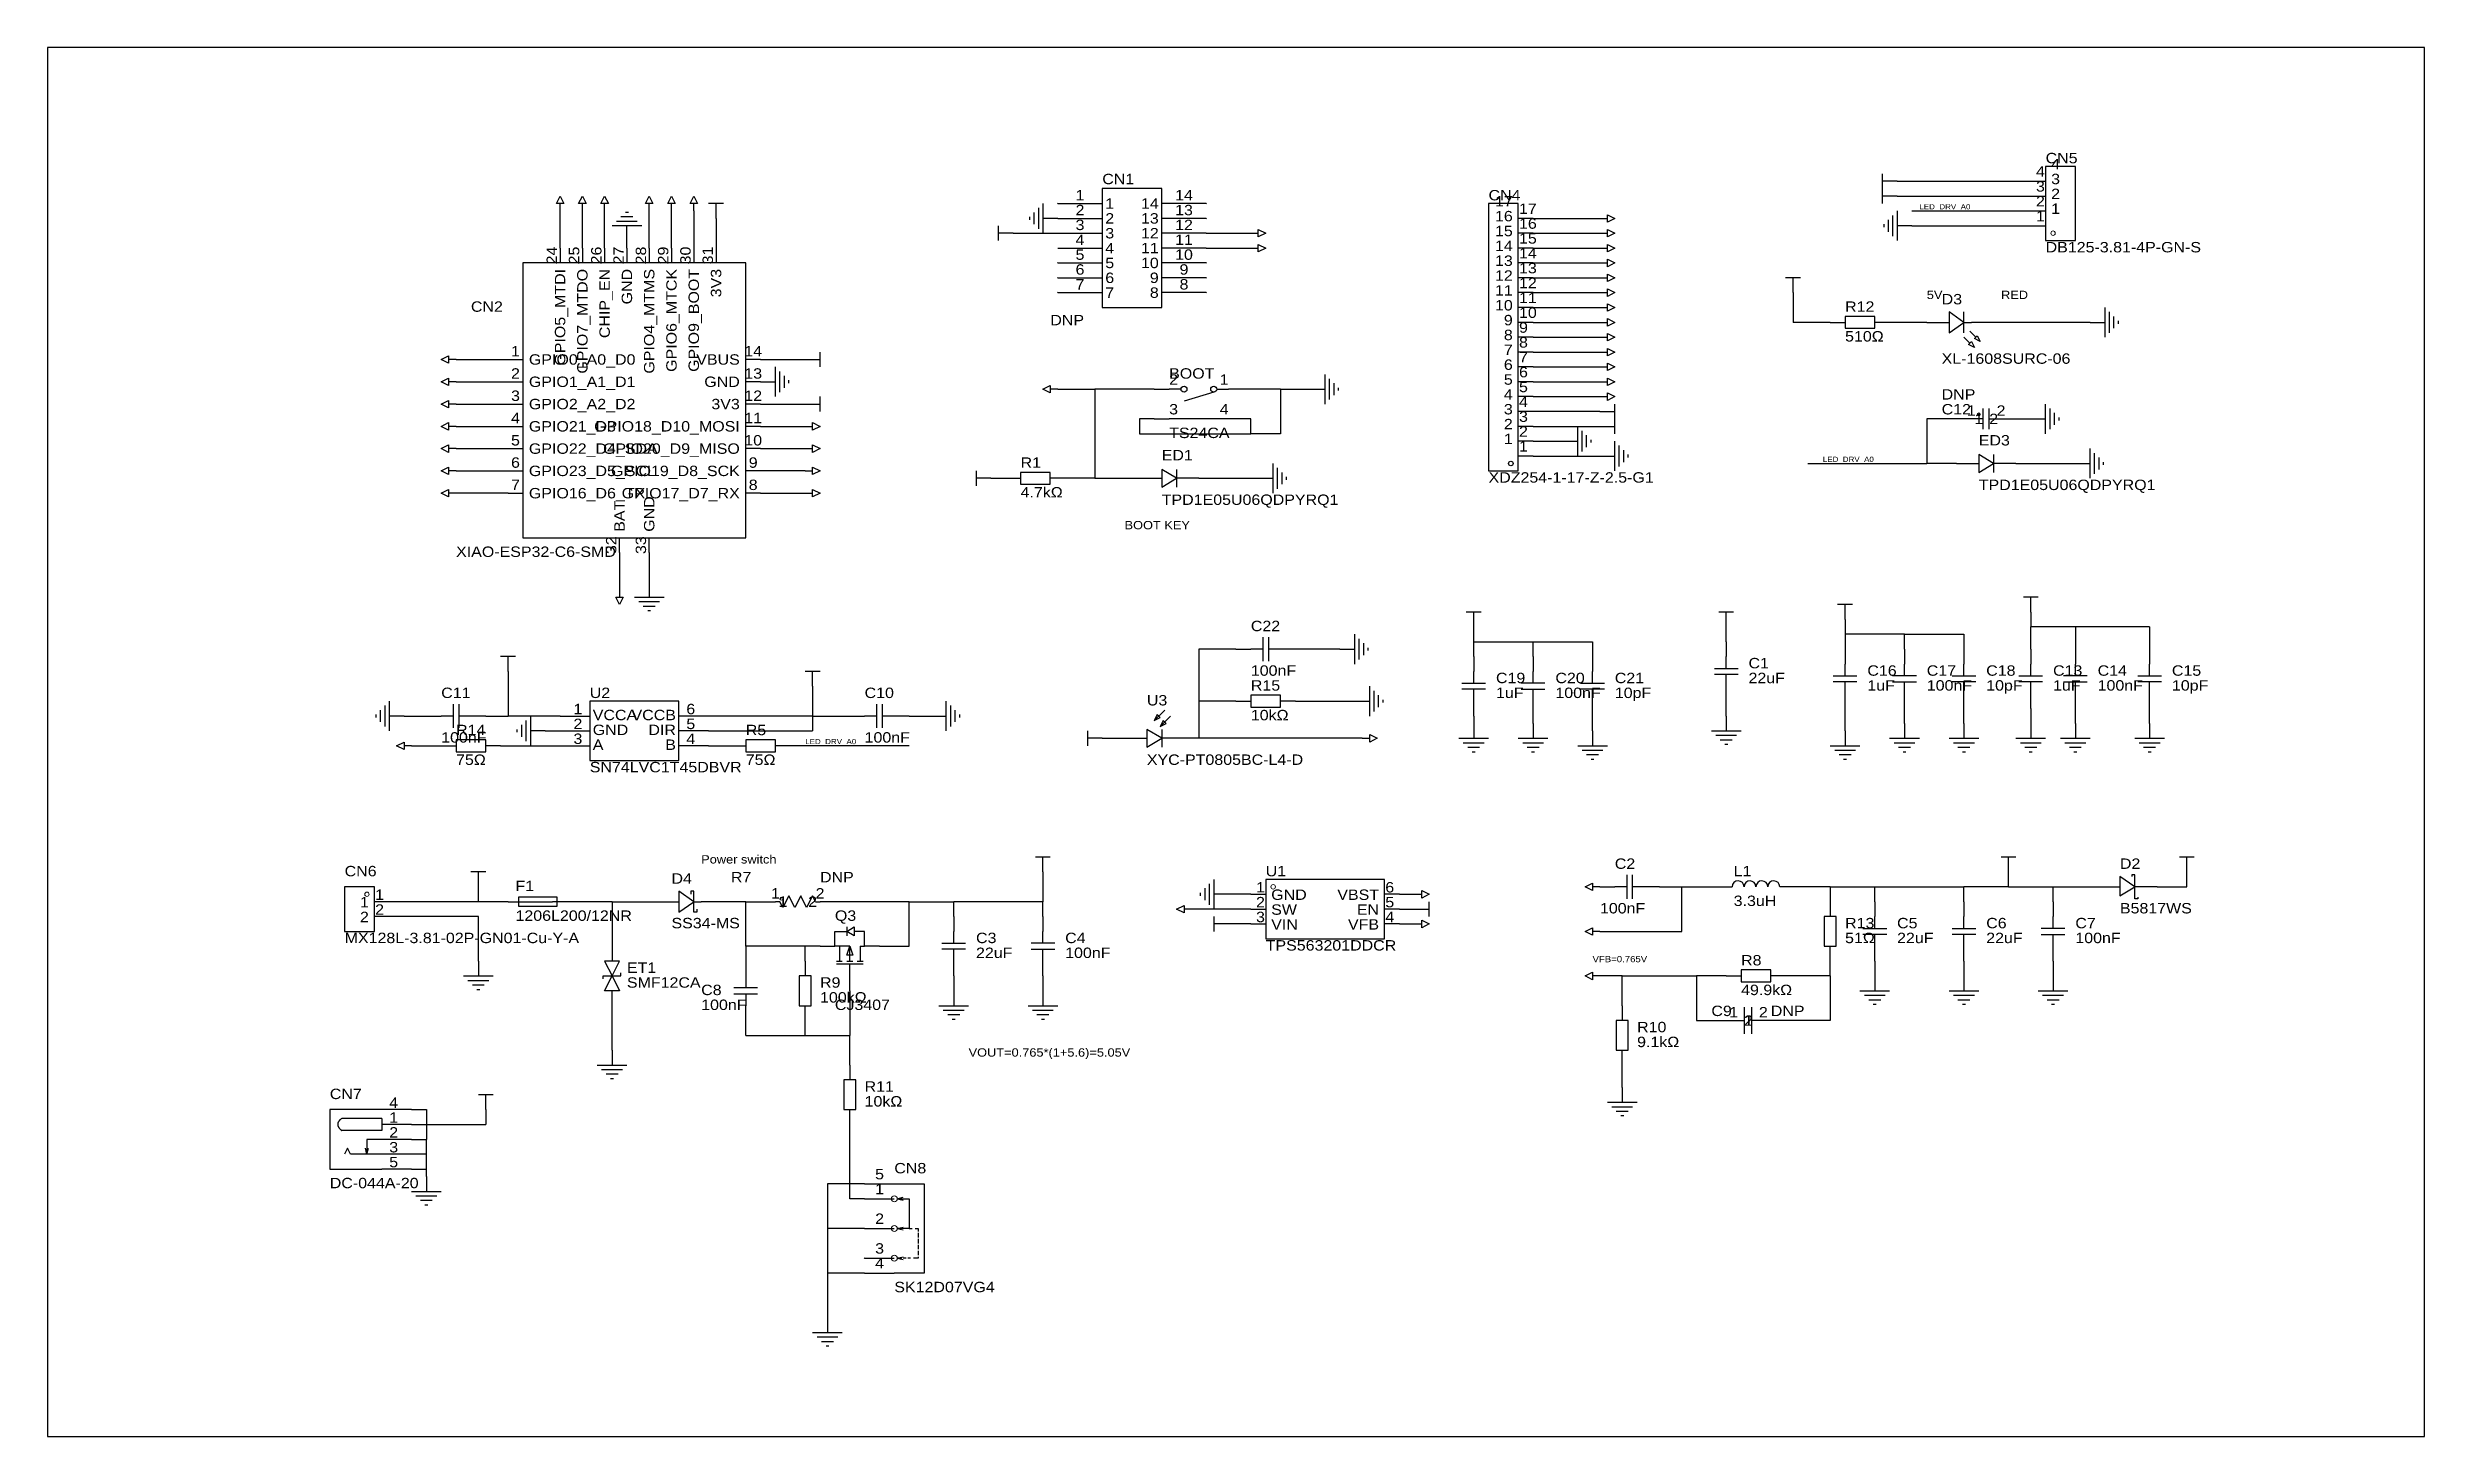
# Model space of a CAD drawing. Header units: millimetres. Extents: x -25 to 381, y -253 to -15.
import ezdxf
from ezdxf.enums import TextEntityAlignment as Align

# ---------------------------------------------------------------- set-up
doc = ezdxf.new("R2010")
doc.units = ezdxf.units.MM
doc.header["$MEASUREMENT"] = 0
doc.styles.get("Standard").update_dxf_attribs({"font": 'arial.ttf'})

msp = doc.modelspace()

# ---------------------------------------------------------------- texts
at = {"color": 1, "true_color": 0x000000, "width": 1.1}
for s, p in [('4', (316.1, -37.87)), ('3', (316.1, -40.41)), ('2', (316.1, -42.95)), ('1', (316.1, -45.49)), ('1', (176.53, -73.43)), ('4', (176.53, -78.51)), ('2', (66.04, -132.31)), ('1', (66.04, -129.77)), ('3', (66.04, -134.85)), ('1', (182.75, -160.25)), ('2', (182.75, -162.79)), ('3', (182.75, -165.33)), ('5', (117.62, -209.3)), ('1', (117.62, -211.84)), ('2', (117.62, -216.92)), ('4', (117.62, -224.54)), ('3', (117.62, -222))]:
    msp.add_text(s, height=1.78, dxfattribs=at).set_placement(p, align=Align.BOTTOM_RIGHT)
at = {"color": 1, "true_color": 0x000080, "width": 1.1}
for s, p in [('CN5', (316.23, -35.56)), ('CN4', (220.98, -41.91)), ('DB125-3.81-4P-GN-S', (316.23, -50.8)), ('CN2', (46.99, -60.96)), ('R12', (281.94, -60.96)), ('D3', (298.45, -59.69)), ('510Ω', (281.94, -66.04)), ('XL-1608SURC-06', (298.45, -69.85)), ('BOOT', (166.37, -72.39)), ('TS24CA', (166.37, -82.55)), ('R1', (140.97, -87.63)), ('ED1', (165.1, -86.36)), ('ED3', (304.8, -83.82)), ('XDZ254-1-17-Z-2.5-G1', (220.98, -90.17)), ('TPD1E05U06QDPYRQ1', (304.8, -91.44)), ('4.7kΩ', (140.97, -92.71)), ('TPD1E05U06QDPYRQ1', (165.1, -93.98)), ('XIAO-ESP32-C6-SMD', (44.45, -102.87)), ('C22', (180.34, -115.57)), ('100nF', (180.34, -123.19)), ('C1', (265.43, -121.92)), ('C16', (285.75, -123.19)), ('C17', (295.91, -123.19)), ('C18', (306.07, -123.19)), ('C13', (317.5, -123.19)), ('C14', (325.12, -123.19)), ('C15', (337.82, -123.19)), ('C11', (41.91, -127)), ('U2', (67.31, -127)), ('C10', (114.3, -127)), ('U3', (162.56, -128.27)), ('R15', (180.34, -125.73)), ('C19', (222.25, -124.46)), ('1uF', (222.25, -127)), ('C20', (232.41, -124.46)), ('100nF', (232.41, -127)), ('C21', (242.57, -124.46)), ('10pF', (242.57, -127)), ('22uF', (265.43, -124.46)), ('1uF', (285.75, -125.73)), ('100nF', (295.91, -125.73)), ('10pF', (306.07, -125.73)), ('1uF', (317.5, -125.73)), ('100nF', (325.12, -125.73)), ('10pF', (337.82, -125.73)), ('10kΩ', (180.34, -130.81)), ('100nF', (41.91, -134.62)), ('R14', (44.45, -133.35)), ('R5', (93.98, -133.35)), ('100nF', (114.3, -134.62)), ('75Ω', (44.45, -138.43)), ('SN74LVC1T45DBVR', (67.31, -139.7)), ('75Ω', (93.98, -138.43)), ('XYC-PT0805BC-L4-D', (162.56, -138.43)), ('C2', (242.57, -156.21)), ('D2', (328.93, -156.21)), ('CN6', (25.4, -157.48)), ('F1', (54.61, -160.02)), ('D4', (81.28, -158.75)), ('U1', (182.88, -157.48)), ('L1', (262.89, -157.48)), ('100nF', (240.03, -163.83)), ('3.3uH', (262.89, -162.56)), ('B5817WS', (328.93, -163.83)), ('MX128L-3.81-02P-GN01-Cu-Y-A', (25.4, -168.91)), ('1206L200/12NR', (54.61, -165.1)), ('SS34-MS', (81.28, -166.37)), ('Q3', (109.22, -165.1)), ('C3', (133.35, -168.91)), ('C4', (148.59, -168.91)), ('51Ω', (281.94, -168.91)), ('R13', (281.94, -166.37)), ('C5', (290.83, -166.37)), ('22uF', (290.83, -168.91)), ('C6', (306.07, -166.37)), ('22uF', (306.07, -168.91)), ('C7', (321.31, -166.37)), ('100nF', (321.31, -168.91)), ('22uF', (133.35, -171.45)), ('100nF', (148.59, -171.45)), ('TPS563201DDCR', (182.88, -170.18)), ('R8', (264.16, -172.72)), ('SMF12CA', (73.66, -176.53)), ('ET1', (73.66, -173.99)), ('R9', (106.68, -176.53)), ('C8', (86.36, -177.8)), ('100nF', (86.36, -180.34)), ('100kΩ', (106.68, -179.07)), ('CJ3407', (109.22, -180.34)), ('49.9kΩ', (264.16, -177.8)), ('R10', (246.38, -184.15)), ('9.1kΩ', (246.38, -186.69)), ('CN7', (22.86, -195.58)), ('10kΩ', (114.3, -196.85)), ('R11', (114.3, -194.31)), ('CN8', (119.38, -208.28)), ('DC-044A-20', (22.86, -210.82)), ('SK12D07VG4', (119.38, -228.6))]:
    msp.add_text(s, height=1.778, dxfattribs=at).set_placement(p, align=Align.BOTTOM_LEFT)
at = {"color": 1, "true_color": 0x0000ff, "width": 1.1}
for s, height, p in [('4', 1.78, (317.17, -36.6)), ('3', 1.78, (317.17, -39.14)), ('2', 1.78, (317.17, -41.68)), ('1', 1.78, (317.17, -44.22)), ('VCCA', 1.778, (67.82, -130.79)), ('A', 1.78, (67.82, -135.87)), ('GND', 1.778, (67.82, -133.33)), ('SW', 1.778, (183.82, -164.06)), ('GND', 1.778, (183.82, -161.52)), ('VIN', 1.778, (183.82, -166.6))]:
    msp.add_text(s, height=height, dxfattribs=at).set_placement(p, align=Align.BOTTOM_LEFT)
at = {"color": 1, "true_color": 0x000000, "width": 1.1}
for s, height, p in [('1', 1.78, (151.13, -41.91)), ('14', 1.778, (168.91, -41.91)), ('3', 1.78, (151.13, -46.99)), ('2', 1.78, (151.13, -44.45)), ('13', 1.778, (168.91, -44.45)), ('12', 1.778, (168.91, -46.99)), ('4', 1.78, (151.13, -49.53)), ('11', 1.778, (168.91, -49.53)), ('5', 1.78, (151.13, -52.07)), ('6', 1.78, (151.13, -54.61)), ('10', 1.778, (168.91, -52.07)), ('9', 1.78, (168.91, -54.61)), ('7', 1.78, (151.13, -57.15)), ('8', 1.78, (168.91, -57.15)), ('1', 1.78, (54.61, -68.58)), ('14', 1.778, (95.25, -68.58)), ('2', 1.78, (54.61, -72.39)), ('13', 1.778, (95.25, -72.39)), ('3', 1.78, (54.61, -76.2)), ('12', 1.778, (95.25, -76.2)), ('1', 1.78, (303.53, -78.74)), ('2', 1.78, (308.61, -78.74)), ('4', 1.78, (54.61, -80.01)), ('11', 1.778, (95.25, -80.01)), ('5', 1.78, (54.61, -83.82)), ('6', 1.78, (54.61, -87.63)), ('10', 1.778, (95.25, -83.82)), ('9', 1.78, (95.25, -87.63)), ('7', 1.78, (54.61, -91.44)), ('8', 1.78, (95.25, -91.44)), ('1', 1.78, (99.06, -161.29)), ('2', 1.78, (106.68, -161.29)), ('1', 1.78, (262.89, -181.61)), ('2', 1.78, (267.97, -181.61))]:
    msp.add_text(s, height=height, dxfattribs=at).set_placement(p, align=Align.BOTTOM_CENTER)
at = {"color": 1, "true_color": 0x000080, "width": 1.1}
for s, p in [('CN1', (154.94, -36.83)), ('DNP', (146.05, -60.96)), ('C12', (298.45, -76.2)), ('DNP', (298.45, -73.66)), ('R7', (91.44, -156.21)), ('DNP', (106.68, -156.21)), ('C9', (259.08, -179.07)), ('DNP', (269.24, -179.07))]:
    msp.add_text(s, height=1.778, dxfattribs=at).set_placement(p, align=Align.TOP_LEFT)
at = {"color": 1, "true_color": 0x0000ff, "width": 1.1}
for s, height, p in [('17', 1.778, (225.12, -42.95)), ('16', 1.778, (225.12, -45.49)), ('15', 1.778, (225.12, -48.03)), ('14', 1.778, (225.12, -50.57)), ('13', 1.778, (225.12, -53.11)), ('12', 1.778, (225.12, -55.65)), ('11', 1.778, (225.12, -58.19)), ('10', 1.778, (225.12, -60.73)), ('9', 1.78, (225.12, -63.27)), ('8', 1.78, (225.12, -65.81)), ('7', 1.78, (225.12, -68.35)), ('6', 1.78, (225.12, -70.89)), ('5', 1.78, (225.12, -73.43)), ('4', 1.78, (225.12, -75.97)), ('3', 1.78, (225.12, -78.51)), ('2', 1.78, (225.12, -81.05)), ('1', 1.78, (225.12, -83.59)), ('VCCB', 1.778, (82.04, -130.79)), ('DIR', 1.778, (82.04, -133.33)), ('B', 1.78, (82.04, -135.87)), ('1', 1.78, (29.54, -162.79)), ('VBST', 1.778, (202.26, -161.52)), ('EN', 1.778, (202.26, -164.06)), ('2', 1.78, (29.54, -165.33)), ('VFB', 1.778, (202.26, -166.6))]:
    msp.add_text(s, height=height, dxfattribs=at).set_placement(p, align=Align.BOTTOM_RIGHT)
for s, height, p in [('2', 1.78, (155.45, -44.45)), ('1', 1.78, (155.45, -41.91)), ('4', 1.78, (155.45, -49.53)), ('3', 1.78, (155.45, -46.99)), ('5', 1.78, (155.45, -52.07)), ('6', 1.78, (155.45, -54.61)), ('7', 1.78, (155.45, -57.15)), ('GPIO0_A0_D0', 1.778, (56.9, -68.58)), ('GPIO1_A1_D1', 1.778, (56.9, -72.39)), ('GPIO2_A2_D2', 1.778, (56.9, -76.2)), ('GPIO21_D3', 1.778, (56.9, -80.01)), ('1', 1.78, (304.04, -78.74)), ('GPIO22_D4_SDA', 1.778, (56.9, -83.82)), ('GPIO23_D5_SCL', 1.778, (56.9, -87.63)), ('GPIO16_D6_TX', 1.778, (56.9, -91.44)), ('1', 1.78, (99.57, -161.29)), ('1', 1.78, (264.67, -181.61))]:
    msp.add_text(s, height=height, dxfattribs=at).set_placement(p, align=Align.MIDDLE_LEFT)
for s, height, p in [('14', 1.778, (164.59, -41.91)), ('13', 1.778, (164.59, -44.45)), ('12', 1.778, (164.59, -46.99)), ('11', 1.778, (164.59, -49.53)), ('10', 1.778, (164.59, -52.07)), ('8', 1.78, (164.59, -57.15)), ('9', 1.78, (164.59, -54.61)), ('VBUS', 1.778, (92.96, -68.58)), ('GND', 1.778, (92.96, -72.39)), ('3V3', 1.778, (92.96, -76.2)), ('GPIO18_D10_MOSI', 1.778, (92.96, -80.01)), ('2', 1.78, (308.1, -78.74)), ('GPIO20_D9_MISO', 1.778, (92.96, -83.82)), ('GPIO19_D8_SCK', 1.778, (92.96, -87.63)), ('GPIO17_D7_RX', 1.778, (92.96, -91.44)), ('2', 1.78, (106.17, -161.29)), ('2', 1.78, (266.19, -181.61))]:
    msp.add_text(s, height=height, dxfattribs=at).set_placement(p, align=Align.MIDDLE_RIGHT)
at = {"color": 1, "true_color": 0x000000, "width": 1.1}
for s, height, p in [('17', 1.778, (226.19, -44.22)), ('16', 1.778, (226.19, -46.76)), ('LED_DRV_A0', 0.889, (294.64, -43.18)), ('15', 1.778, (226.19, -49.3)), ('14', 1.778, (226.19, -51.84)), ('13', 1.778, (226.19, -54.38)), ('12', 1.778, (226.19, -56.92)), ('5V', 1.422, (295.91, -58.67)), ('RED', 1.422, (308.61, -58.67)), ('11', 1.778, (226.19, -59.46)), ('10', 1.778, (226.19, -62)), ('8', 1.78, (226.19, -67.08)), ('9', 1.78, (226.19, -64.54)), ('7', 1.78, (226.19, -69.62)), ('2', 1.78, (166.37, -73.43)), ('5', 1.78, (226.19, -74.7)), ('6', 1.78, (226.19, -72.16)), ('3', 1.78, (166.37, -78.51)), ('4', 1.78, (226.19, -77.24)), ('3', 1.78, (226.19, -79.78)), ('2', 1.78, (226.19, -82.32)), ('1', 1.78, (226.19, -84.86)), ('LED_DRV_A0', 0.889, (278.13, -86.36)), ('BOOT KEY', 1.422, (158.75, -98.04)), ('5', 1.78, (83.82, -132.31)), ('6', 1.78, (83.82, -129.77)), ('4', 1.78, (83.82, -134.85)), ('LED_DRV_A0', 0.889, (104.14, -134.62)), ('Power switch', 1.4224, (86.36, -155.19)), ('6', 1.78, (203.33, -160.25)), ('2', 1.78, (30.61, -164.06)), ('1', 1.78, (30.61, -161.52)), ('5', 1.78, (203.33, -162.79)), ('4', 1.78, (203.33, -165.33)), ('VFB=0.765V', 1.067, (238.76, -171.96)), ('VOUT=0.765*(1+5.6)=5.05V', 1.4224, (132.08, -188.21)), ('4', 1.78, (33.02, -197.08)), ('1', 1.78, (33.02, -199.62)), ('3', 1.78, (33.02, -204.7)), ('2', 1.78, (33.02, -202.16)), ('5', 1.78, (33.02, -207.24))]:
    msp.add_text(s, height=height, dxfattribs=at).set_placement(p, align=Align.BOTTOM_LEFT)
for s, p in [('24', (62.23, -50.8)), ('25', (66.04, -50.8)), ('26', (69.85, -50.8)), ('27', (73.66, -50.8)), ('28', (77.47, -50.8)), ('29', (81.28, -50.8)), ('30', (85.09, -50.8)), ('31', (88.9, -50.8)), ('32', (72.39, -100.33)), ('33', (77.47, -100.33))]:
    msp.add_text(s, height=1.778, rotation=90, dxfattribs=at).set_placement(p, align=Align.BOTTOM_CENTER)
at = {"color": 1, "true_color": 0x0000ff, "width": 1.1}
for s, p in [('GPIO5_MTDI', (62.23, -53.09)), ('GPIO7_MTDO', (66.04, -53.09)), ('CHIP_EN', (69.85, -53.09)), ('GND', (73.66, -53.09)), ('GPIO4_MTMS', (77.47, -53.09)), ('GPIO6_MTCK', (81.28, -53.09)), ('GPIO9_BOOT', (85.09, -53.09)), ('3V3', (88.9, -53.09))]:
    msp.add_text(s, height=1.778, rotation=90, dxfattribs=at).set_placement(p, align=Align.MIDDLE_RIGHT)
for s, p in [('BAT', (72.39, -98.04)), ('GND', (77.47, -98.04))]:
    msp.add_text(s, height=1.778, rotation=90, dxfattribs=at).set_placement(p, align=Align.MIDDLE_LEFT)

# ---------------------------------------------------------------- linework, layer by layer
at = {"color": 1, "true_color": 0x000000}
msp.add_lwpolyline([(-25.4, -15.24), (-25.4, -252.73), (381, -252.73), (381, -15.24)], close=True, dxfattribs=at)
at = {"color": 1, "true_color": 0xa00000}
for points in [[(316.23, -35.56), (316.23, -48.26), (321.31, -48.26), (321.31, -35.56)], [(62.87, -41.91), (61.6, -41.91), (62.23, -40.64)], [(66.68, -41.91), (65.41, -41.91), (66.04, -40.64)], [(70.49, -41.91), (69.22, -41.91), (69.85, -40.64)], [(78.11, -41.91), (76.84, -41.91), (77.47, -40.64)], [(81.92, -41.91), (80.65, -41.91), (81.28, -40.64)], [(154.94, -39.37), (154.94, -59.69), (165.1, -59.69), (165.1, -39.37)], [(85.73, -41.91), (84.46, -41.91), (85.09, -40.64)], [(220.98, -41.91), (220.98, -87.63), (226.06, -87.63), (226.06, -41.91)], [(241.3, -45.09), (241.3, -43.82), (242.57, -44.45)], [(181.61, -47.63), (181.61, -46.36), (182.88, -46.99)], [(241.3, -47.63), (241.3, -46.36), (242.57, -46.99)], [(55.88, -52.07), (55.88, -99.06), (93.98, -99.06), (93.98, -52.07)], [(181.61, -50.17), (181.61, -48.9), (182.88, -49.53)], [(241.3, -50.17), (241.3, -48.9), (242.57, -49.53)], [(241.3, -52.71), (241.3, -51.44), (242.57, -52.07)], [(241.3, -55.25), (241.3, -53.98), (242.57, -54.61)], [(241.3, -57.79), (241.3, -56.52), (242.57, -57.15)], [(241.3, -60.33), (241.3, -59.06), (242.57, -59.69)], [(299.72, -64.01), (302.26, -62.23), (299.72, -60.45)], [(241.3, -62.87), (241.3, -61.6), (242.57, -62.23)], [(241.3, -65.41), (241.3, -64.14), (242.57, -64.77)], [(281.94, -61.21), (281.94, -63.25), (287.02, -63.25), (287.02, -61.21)], [(305.05, -65.53), (304.04, -65.02), (304.55, -64.52)], [(43.18, -67.95), (43.18, -69.22), (41.91, -68.58)], [(241.3, -67.95), (241.3, -66.68), (242.57, -67.31)], [(304.04, -66.55), (303.02, -66.04), (303.53, -65.53)], [(43.18, -71.76), (43.18, -73.03), (41.91, -72.39)], [(146.05, -73.03), (146.05, -74.3), (144.78, -73.66)], [(241.3, -70.49), (241.3, -69.22), (242.57, -69.85)], [(241.3, -73.03), (241.3, -71.76), (242.57, -72.39)], [(43.18, -75.57), (43.18, -76.84), (41.91, -76.2)], [(241.3, -75.57), (241.3, -74.3), (242.57, -74.93)], [(43.18, -79.38), (43.18, -80.65), (41.91, -80.01)], [(105.41, -80.65), (105.41, -79.38), (106.68, -80.01)], [(43.18, -83.19), (43.18, -84.46), (41.91, -83.82)], [(105.41, -84.46), (105.41, -83.19), (106.68, -83.82)], [(304.8, -87.88), (307.34, -86.36), (304.8, -84.84)], [(43.18, -87), (43.18, -88.27), (41.91, -87.63)], [(105.41, -88.27), (105.41, -87), (106.68, -87.63)], [(140.97, -87.88), (140.97, -89.92), (146.05, -89.92), (146.05, -87.88)], [(165.1, -90.42), (167.64, -88.9), (165.1, -87.38)], [(43.18, -90.81), (43.18, -92.08), (41.91, -91.44)], [(105.41, -92.08), (105.41, -90.81), (106.68, -91.44)], [(71.76, -109.22), (73.03, -109.22), (72.39, -110.49)], [(67.31, -127), (67.31, -137.16), (82.55, -137.16), (82.55, -127)], [(163.83, -130.3), (164.85, -129.79), (164.34, -129.29)], [(180.34, -125.98), (180.34, -128.02), (185.42, -128.02), (185.42, -125.98)], [(35.56, -133.99), (35.56, -135.26), (34.29, -134.62)], [(44.45, -133.6), (44.45, -135.64), (49.53, -135.64), (49.53, -133.6)], [(93.98, -133.6), (93.98, -135.64), (99.06, -135.64), (99.06, -133.6)], [(162.56, -134.87), (165.1, -133.35), (162.56, -131.83)], [(164.85, -131.32), (165.86, -130.81), (165.35, -130.3)], [(200.66, -133.99), (200.66, -132.72), (201.93, -133.35)], [(182.88, -157.48), (182.88, -167.64), (203.2, -167.64), (203.2, -157.48)], [(238.76, -158.12), (238.76, -159.39), (237.49, -158.75)], [(328.93, -160.28), (331.47, -158.75), (328.93, -156.97)], [(25.4, -158.75), (25.4, -166.37), (30.48, -166.37), (30.48, -158.75)], [(55.12, -160.53), (55.12, -162.05), (61.72, -162.05), (61.72, -160.53)], [(82.55, -163.07), (85.09, -161.29), (82.55, -159.51)], [(168.91, -161.93), (168.91, -163.2), (167.64, -162.56)], [(209.55, -160.66), (209.55, -159.39), (210.82, -160.02)], [(111.25, -166.37), (112.52, -165.61), (112.52, -167.13)], [(209.55, -165.74), (209.55, -164.47), (210.82, -165.1)], [(238.76, -165.74), (238.76, -167.01), (237.49, -166.37)], [(278.38, -163.83), (278.38, -168.91), (280.42, -168.91), (280.42, -163.83)], [(111.76, -168.91), (112.27, -170.43), (111.25, -170.43)], [(69.85, -171.45), (71.12, -173.99), (72.39, -171.45)], [(69.85, -176.53), (71.12, -173.99), (72.39, -176.53)], [(103.12, -173.99), (103.12, -179.07), (105.16, -179.07), (105.16, -173.99)], [(238.76, -173.36), (238.76, -174.63), (237.49, -173.99)], [(264.16, -172.97), (264.16, -175.01), (269.24, -175.01), (269.24, -172.97)], [(242.82, -181.61), (242.82, -186.69), (244.86, -186.69), (244.86, -181.61)], [(110.74, -191.77), (110.74, -196.85), (112.78, -196.85), (112.78, -191.77)]]:
    msp.add_lwpolyline(points, close=True, dxfattribs=at)
for points in [[(288.29, -36.83), (288.29, -39.37)], [(290.83, -38.1), (288.29, -38.1)], [(288.29, -39.37), (288.29, -41.91)], [(62.23, -43.18), (62.23, -41.91)], [(66.04, -43.18), (66.04, -41.91)], [(69.85, -43.18), (69.85, -41.91)], [(74.68, -44.2), (72.64, -44.2)], [(73.91, -43.43), (73.41, -43.43)], [(77.47, -43.18), (77.47, -41.91)], [(81.28, -43.18), (81.28, -41.91)], [(85.09, -43.18), (85.09, -41.91)], [(90.17, -41.91), (87.63, -41.91)], [(88.9, -44.45), (88.9, -41.91)], [(142.49, -44.2), (142.49, -44.7)], [(143.26, -43.43), (143.26, -45.47)], [(144.02, -42.67), (144.02, -46.23)], [(144.78, -41.91), (144.78, -46.99)], [(147.32, -44.45), (144.78, -44.45)], [(240.03, -44.45), (241.3, -44.45)], [(290.83, -40.64), (288.29, -40.64)], [(290.07, -43.94), (290.07, -47.5)], [(290.83, -43.18), (290.83, -48.26)], [(76.2, -45.72), (71.12, -45.72)], [(75.44, -44.96), (71.88, -44.96)], [(73.66, -48.26), (73.66, -45.72)], [(137.16, -45.72), (137.16, -48.26)], [(139.7, -46.99), (137.16, -46.99)], [(180.34, -46.99), (181.61, -46.99)], [(240.03, -46.99), (241.3, -46.99)], [(288.55, -45.47), (288.55, -45.97)], [(289.31, -44.7), (289.31, -46.74)], [(293.37, -45.72), (290.83, -45.72)], [(180.34, -49.53), (181.61, -49.53)], [(240.03, -49.53), (241.3, -49.53)], [(240.03, -52.07), (241.3, -52.07)], [(240.03, -54.61), (241.3, -54.61)], [(274.32, -54.61), (271.78, -54.61)], [(273.05, -57.15), (273.05, -54.61)], [(240.03, -57.15), (241.3, -57.15)], [(240.03, -59.69), (241.3, -59.69)], [(302.26, -64.01), (302.26, -60.45)], [(326.39, -64.77), (326.39, -59.69)], [(327.15, -64.01), (327.15, -60.45)], [(240.03, -62.23), (241.3, -62.23)], [(240.03, -64.77), (241.3, -64.77)], [(298.45, -62.23), (299.72, -62.23)], [(302.26, -62.23), (303.53, -62.23)], [(302.26, -64.77), (303.28, -65.79)], [(303.28, -63.75), (304.29, -64.77)], [(323.85, -62.23), (326.39, -62.23)], [(327.91, -63.25), (327.91, -61.21)], [(328.68, -62.48), (328.68, -61.98)], [(44.45, -68.58), (43.18, -68.58)], [(104.14, -68.58), (106.68, -68.58)], [(106.68, -69.85), (106.68, -67.31)], [(240.03, -67.31), (241.3, -67.31)], [(44.45, -72.39), (43.18, -72.39)], [(96.52, -72.39), (99.06, -72.39)], [(99.06, -74.93), (99.06, -69.85)], [(99.82, -74.17), (99.82, -70.61)], [(100.58, -73.41), (100.58, -71.37)], [(101.35, -72.64), (101.35, -72.14)], [(193.04, -76.2), (193.04, -71.12)], [(193.8, -75.44), (193.8, -71.88)], [(194.56, -74.68), (194.56, -72.64)], [(240.03, -69.85), (241.3, -69.85)], [(240.03, -72.39), (241.3, -72.39)], [(44.45, -76.2), (43.18, -76.2)], [(104.14, -76.2), (106.68, -76.2)], [(106.68, -77.47), (106.68, -74.93)], [(147.32, -73.66), (146.05, -73.66)], [(168.4, -73.66), (166.37, -73.66)], [(173.99, -74.17), (168.91, -75.69)], [(174.5, -73.66), (176.53, -73.66)], [(190.5, -73.66), (193.04, -73.66)], [(195.33, -73.91), (195.33, -73.41)], [(240.03, -74.93), (241.3, -74.93)], [(242.57, -78.74), (242.57, -76.2)], [(305.56, -80.52), (305.56, -76.96)], [(306.58, -80.52), (306.58, -76.96)], [(316.23, -81.28), (316.23, -76.2)], [(316.99, -80.52), (316.99, -76.96)], [(44.45, -80.01), (43.18, -80.01)], [(104.14, -80.01), (105.41, -80.01)], [(176.53, -78.74), (166.37, -78.74)], [(236.22, -85.09), (236.22, -80.01)], [(236.98, -84.33), (236.98, -80.77)], [(240.03, -77.47), (242.57, -77.47)], [(240.03, -80.01), (242.57, -80.01)], [(242.57, -81.28), (242.57, -78.74)], [(305.56, -78.74), (303.53, -78.74)], [(306.58, -78.74), (308.61, -78.74)], [(313.69, -78.74), (316.23, -78.74)], [(317.75, -79.76), (317.75, -77.72)], [(318.52, -78.99), (318.52, -78.49)], [(44.45, -83.82), (43.18, -83.82)], [(104.14, -83.82), (105.41, -83.82)], [(233.68, -82.55), (236.22, -82.55)], [(237.74, -83.57), (237.74, -81.53)], [(238.51, -82.8), (238.51, -82.3)], [(240.03, -85.09), (242.57, -85.09)], [(242.57, -87.63), (242.57, -82.55)], [(243.33, -86.87), (243.33, -83.31)], [(244.09, -86.11), (244.09, -84.07)], [(244.86, -85.34), (244.86, -84.84)], [(307.34, -84.84), (307.34, -87.88)], [(323.85, -88.9), (323.85, -83.82)], [(324.61, -88.14), (324.61, -84.58)], [(325.37, -87.38), (325.37, -85.34)], [(44.45, -87.63), (43.18, -87.63)], [(104.14, -87.63), (105.41, -87.63)], [(133.35, -87.63), (133.35, -90.17)], [(135.89, -88.9), (133.35, -88.9)], [(167.64, -87.38), (167.64, -90.42)], [(181.61, -88.9), (184.15, -88.9)], [(184.15, -91.44), (184.15, -86.36)], [(184.91, -90.68), (184.91, -87.12)], [(185.67, -89.92), (185.67, -87.88)], [(186.44, -89.15), (186.44, -88.65)], [(321.31, -86.36), (323.85, -86.36)], [(326.14, -86.61), (326.14, -86.11)], [(44.45, -91.44), (43.18, -91.44)], [(104.14, -91.44), (105.41, -91.44)], [(72.39, -107.95), (72.39, -109.22)], [(74.93, -109.22), (80.01, -109.22)], [(77.47, -106.68), (77.47, -109.22)], [(314.96, -109.22), (312.42, -109.22)], [(313.69, -111.76), (313.69, -109.22)], [(75.69, -109.98), (79.25, -109.98)], [(76.45, -110.74), (78.49, -110.74)], [(77.22, -111.51), (77.72, -111.51)], [(219.71, -111.76), (217.17, -111.76)], [(218.44, -114.3), (218.44, -111.76)], [(262.89, -111.76), (260.35, -111.76)], [(261.62, -114.3), (261.62, -111.76)], [(283.21, -110.49), (280.67, -110.49)], [(281.94, -113.03), (281.94, -110.49)], [(182.37, -116.08), (182.37, -120.14)], [(183.39, -120.14), (183.39, -116.08)], [(198.12, -120.65), (198.12, -115.57)], [(198.88, -119.89), (198.88, -116.33)], [(199.64, -119.13), (199.64, -117.09)], [(200.41, -118.36), (200.41, -117.86)], [(54.61, -119.38), (52.07, -119.38)], [(53.34, -121.92), (53.34, -119.38)], [(182.37, -118.11), (180.34, -118.11)], [(185.42, -118.11), (183.39, -118.11)], [(195.58, -118.11), (198.12, -118.11)], [(218.44, -123.95), (218.44, -121.92)], [(228.6, -123.95), (228.6, -121.92)], [(238.76, -123.95), (238.76, -121.92)], [(259.59, -121.41), (263.65, -121.41)], [(261.62, -121.41), (261.62, -119.38)], [(281.94, -122.68), (281.94, -120.65)], [(292.1, -122.68), (292.1, -120.65)], [(302.26, -122.68), (302.26, -120.65)], [(313.69, -122.68), (313.69, -120.65)], [(321.31, -122.68), (321.31, -120.65)], [(334.01, -122.68), (334.01, -120.65)], [(106.68, -121.92), (104.14, -121.92)], [(105.41, -124.46), (105.41, -121.92)], [(200.66, -129.54), (200.66, -124.46)], [(201.42, -128.78), (201.42, -125.22)], [(216.41, -123.95), (220.47, -123.95)], [(220.47, -124.97), (216.41, -124.97)], [(218.44, -127), (218.44, -124.97)], [(230.63, -123.95), (226.57, -123.95)], [(226.57, -124.97), (230.63, -124.97)], [(228.6, -127), (228.6, -124.97)], [(236.73, -123.95), (240.79, -123.95)], [(240.79, -124.97), (236.73, -124.97)], [(238.76, -127), (238.76, -124.97)], [(263.65, -122.43), (259.59, -122.43)], [(261.62, -124.46), (261.62, -122.43)], [(279.91, -122.68), (283.97, -122.68)], [(283.97, -123.7), (279.91, -123.7)], [(281.94, -125.73), (281.94, -123.7)], [(294.13, -122.68), (290.07, -122.68)], [(290.07, -123.7), (294.13, -123.7)], [(292.1, -125.73), (292.1, -123.7)], [(300.23, -122.68), (304.29, -122.68)], [(304.29, -123.7), (300.23, -123.7)], [(302.26, -125.73), (302.26, -123.7)], [(311.66, -122.68), (315.72, -122.68)], [(315.72, -123.7), (311.66, -123.7)], [(313.69, -125.73), (313.69, -123.7)], [(323.34, -122.68), (319.28, -122.68)], [(319.28, -123.7), (323.34, -123.7)], [(321.31, -125.73), (321.31, -123.7)], [(331.98, -122.68), (336.04, -122.68)], [(336.04, -123.7), (331.98, -123.7)], [(334.01, -125.73), (334.01, -123.7)], [(30.73, -129.29), (30.73, -129.79)], [(31.5, -128.52), (31.5, -130.56)], [(32.26, -127.76), (32.26, -131.32)], [(33.02, -127), (33.02, -132.08)], [(35.56, -129.54), (33.02, -129.54)], [(43.94, -129.54), (41.91, -129.54)], [(43.94, -127.51), (43.94, -131.57)], [(44.96, -131.57), (44.96, -127.51)], [(46.99, -129.54), (44.96, -129.54)], [(57.15, -129.54), (57.15, -134.62)], [(116.33, -129.54), (114.3, -129.54)], [(116.33, -127.51), (116.33, -131.57)], [(117.35, -131.57), (117.35, -127.51)], [(119.38, -129.54), (117.35, -129.54)], [(125.73, -129.54), (128.27, -129.54)], [(128.27, -132.08), (128.27, -127)], [(129.03, -131.32), (129.03, -127.76)], [(129.79, -130.56), (129.79, -128.52)], [(130.56, -129.79), (130.56, -129.29)], [(165.61, -128.52), (163.83, -130.3)], [(166.62, -129.54), (164.85, -131.32)], [(198.12, -127), (200.66, -127)], [(202.18, -128.02), (202.18, -125.98)], [(202.95, -127.25), (202.95, -126.75)], [(261.62, -129.54), (261.62, -132.08)], [(54.86, -131.83), (54.86, -132.33)], [(55.63, -131.06), (55.63, -133.1)], [(56.39, -130.3), (56.39, -133.86)], [(59.69, -132.08), (57.15, -132.08)], [(152.4, -132.08), (152.4, -134.62)], [(154.94, -133.35), (152.4, -133.35)], [(165.1, -131.83), (165.1, -134.87)], [(199.39, -133.35), (200.66, -133.35)], [(215.9, -133.35), (220.98, -133.35)], [(216.66, -134.11), (220.22, -134.11)], [(218.44, -130.81), (218.44, -133.35)], [(226.06, -133.35), (231.14, -133.35)], [(226.82, -134.11), (230.38, -134.11)], [(228.6, -130.81), (228.6, -133.35)], [(238.76, -132.08), (238.76, -134.62)], [(259.08, -132.08), (264.16, -132.08)], [(259.84, -132.84), (263.4, -132.84)], [(260.6, -133.6), (262.64, -133.6)], [(281.94, -132.08), (281.94, -134.62)], [(289.56, -133.35), (294.64, -133.35)], [(290.32, -134.11), (293.88, -134.11)], [(292.1, -130.81), (292.1, -133.35)], [(299.72, -133.35), (304.8, -133.35)], [(300.48, -134.11), (304.04, -134.11)], [(302.26, -130.81), (302.26, -133.35)], [(311.15, -133.35), (316.23, -133.35)], [(311.91, -134.11), (315.47, -134.11)], [(313.69, -130.81), (313.69, -133.35)], [(318.77, -133.35), (323.85, -133.35)], [(319.53, -134.11), (323.09, -134.11)], [(321.31, -130.81), (321.31, -133.35)], [(331.47, -133.35), (336.55, -133.35)], [(332.23, -134.11), (335.79, -134.11)], [(334.01, -130.81), (334.01, -133.35)], [(36.83, -134.62), (35.56, -134.62)], [(217.42, -134.87), (219.46, -134.87)], [(218.19, -135.64), (218.69, -135.64)], [(227.58, -134.87), (229.62, -134.87)], [(228.35, -135.64), (228.85, -135.64)], [(236.22, -134.62), (241.3, -134.62)], [(236.98, -135.38), (240.54, -135.38)], [(237.74, -136.14), (239.78, -136.14)], [(238.51, -136.91), (239.01, -136.91)], [(261.37, -134.37), (261.87, -134.37)], [(279.4, -134.62), (284.48, -134.62)], [(280.16, -135.38), (283.72, -135.38)], [(280.92, -136.14), (282.96, -136.14)], [(281.69, -136.91), (282.19, -136.91)], [(291.08, -134.87), (293.12, -134.87)], [(291.85, -135.64), (292.35, -135.64)], [(301.24, -134.87), (303.28, -134.87)], [(302.01, -135.64), (302.51, -135.64)], [(312.67, -134.87), (314.71, -134.87)], [(313.44, -135.64), (313.94, -135.64)], [(320.29, -134.87), (322.33, -134.87)], [(321.06, -135.64), (321.56, -135.64)], [(332.99, -134.87), (335.03, -134.87)], [(333.76, -135.64), (334.26, -135.64)], [(146.05, -153.67), (143.51, -153.67)], [(144.78, -156.21), (144.78, -153.67)], [(311.15, -153.67), (308.61, -153.67)], [(309.88, -156.21), (309.88, -153.67)], [(341.63, -153.67), (339.09, -153.67)], [(340.36, -156.21), (340.36, -153.67)], [(49.53, -156.21), (46.99, -156.21)], [(48.26, -158.75), (48.26, -156.21)], [(173.23, -158.24), (173.23, -161.8)], [(173.99, -157.48), (173.99, -162.56)], [(244.6, -156.72), (244.6, -160.78)], [(245.62, -160.78), (245.62, -156.72)], [(331.98, -160.53), (331.98, -160.78), (331.47, -160.78), (331.47, -156.72), (330.96, -156.72), (330.96, -156.97)], [(55.88, -161.29), (60.96, -161.29)], [(81.28, -161.29), (82.55, -161.29)], [(85.6, -162.56), (85.6, -163.07), (85.09, -163.07), (85.09, -159.51), (84.58, -159.51), (84.58, -160.02)], [(85.09, -161.29), (86.36, -161.29)], [(99.82, -161.29), (99.06, -161.29)], [(100.33, -162.31), (99.82, -161.29)], [(101.35, -160.27), (100.33, -162.31)], [(102.36, -162.31), (101.35, -160.27)], [(103.38, -160.27), (102.36, -162.31)], [(104.39, -162.31), (103.38, -160.27)], [(105.41, -160.27), (104.39, -162.31)], [(105.92, -161.29), (105.41, -160.27)], [(105.92, -161.29), (106.68, -161.29)], [(170.18, -162.56), (168.91, -162.56)], [(171.7, -159.77), (171.7, -160.27)], [(172.47, -159), (172.47, -161.04)], [(176.53, -160.02), (173.99, -160.02)], [(208.28, -160.02), (209.55, -160.02)], [(208.28, -162.56), (210.82, -162.56)], [(210.82, -163.83), (210.82, -161.29)], [(240.03, -158.75), (238.76, -158.75)], [(244.6, -158.75), (242.57, -158.75)], [(247.65, -158.75), (245.62, -158.75)], [(109.22, -168.91), (109.22, -166.37), (111.25, -166.37)], [(111.25, -165.61), (111.25, -165.86), (111.25, -166.88), (111.25, -167.13)], [(113.54, -168.91), (114.3, -168.91), (114.3, -166.37), (112.52, -166.37)], [(129.54, -168.4), (129.54, -166.37)], [(144.78, -168.4), (144.78, -166.37)], [(173.99, -163.83), (173.99, -166.37)], [(176.53, -165.1), (173.99, -165.1)], [(208.28, -165.1), (209.55, -165.1)], [(240.03, -166.37), (238.76, -166.37)], [(284.99, -165.86), (289.05, -165.86)], [(287.02, -165.86), (287.02, -163.83)], [(300.23, -165.86), (304.29, -165.86)], [(302.26, -165.86), (302.26, -163.83)], [(319.53, -165.86), (315.47, -165.86)], [(317.5, -165.86), (317.5, -163.83)], [(111.76, -171.45), (111.76, -168.91), (109.22, -168.91)], [(109.98, -168.91), (109.98, -171.45)], [(113.54, -168.91), (113.54, -171.45)], [(127.51, -168.4), (131.57, -168.4)], [(131.57, -169.42), (127.51, -169.42)], [(129.54, -171.45), (129.54, -169.42)], [(146.81, -168.4), (142.75, -168.4)], [(142.75, -169.42), (146.81, -169.42)], [(144.78, -171.45), (144.78, -169.42)], [(289.05, -166.88), (284.99, -166.88)], [(287.02, -168.91), (287.02, -166.88)], [(304.29, -166.88), (300.23, -166.88)], [(302.26, -168.91), (302.26, -166.88)], [(315.47, -166.88), (319.53, -166.88)], [(317.5, -168.91), (317.5, -166.88)], [(45.72, -173.99), (50.8, -173.99)], [(46.48, -174.75), (50.04, -174.75)], [(48.26, -171.45), (48.26, -173.99)], [(69.6, -174.5), (69.6, -173.99), (72.64, -173.99), (72.64, -173.48)], [(93.98, -173.99), (93.98, -176.02)], [(109.47, -171.45), (110.49, -171.45)], [(114.05, -171.96), (109.47, -171.96)], [(111.25, -171.45), (112.27, -171.45)], [(111.76, -173.99), (111.76, -171.96)], [(113.03, -171.45), (114.05, -171.45)], [(240.03, -173.99), (238.76, -173.99)], [(287.02, -173.99), (287.02, -176.53)], [(302.26, -173.99), (302.26, -176.53)], [(317.5, -173.99), (317.5, -176.53)], [(47.24, -175.51), (49.28, -175.51)], [(48.01, -176.28), (48.51, -176.28)], [(96.01, -176.02), (91.95, -176.02)], [(91.95, -177.04), (96.01, -177.04)], [(93.98, -177.04), (93.98, -179.07)], [(129.54, -176.53), (129.54, -179.07)], [(144.78, -176.53), (144.78, -179.07)], [(284.48, -176.53), (289.56, -176.53)], [(285.24, -177.29), (288.8, -177.29)], [(286, -178.05), (288.04, -178.05)], [(299.72, -176.53), (304.8, -176.53)], [(300.48, -177.29), (304.04, -177.29)], [(301.24, -178.05), (303.28, -178.05)], [(314.96, -176.53), (320.04, -176.53)], [(315.72, -177.29), (319.28, -177.29)], [(316.48, -178.05), (318.52, -178.05)], [(127, -179.07), (132.08, -179.07)], [(127.76, -179.83), (131.32, -179.83)], [(128.52, -180.59), (130.56, -180.59)], [(129.29, -181.36), (129.79, -181.36)], [(142.24, -179.07), (147.32, -179.07)], [(143, -179.83), (146.56, -179.83)], [(143.76, -180.59), (145.8, -180.59)], [(144.53, -181.36), (145.03, -181.36)], [(264.16, -181.61), (264.67, -181.61)], [(264.67, -179.32), (264.67, -183.9)], [(265.94, -179.32), (265.94, -183.9)], [(266.7, -181.61), (265.94, -181.61)], [(286.77, -178.82), (287.27, -178.82)], [(302.01, -178.82), (302.51, -178.82)], [(317.25, -178.82), (317.75, -178.82)], [(71.12, -186.69), (71.12, -189.23)], [(68.58, -189.23), (73.66, -189.23)], [(69.34, -189.99), (72.9, -189.99)], [(70.1, -190.75), (72.14, -190.75)], [(50.8, -194.31), (48.26, -194.31)], [(49.53, -196.85), (49.53, -194.31)], [(70.87, -191.52), (71.37, -191.52)], [(243.84, -193.04), (243.84, -195.58)], [(31.75, -196.85), (22.86, -196.85), (22.86, -207.01), (31.75, -207.01)], [(24.89, -198.37), (24.82, -198.42), (24.76, -198.47), (24.7, -198.52), (24.64, -198.57), (24.59, -198.61), (24.54, -198.66), (24.5, -198.71), (24.45, -198.75), (24.42, -198.8), (24.38, -198.85), (24.35, -198.89), (24.33, -198.94), (24.3, -198.99), (24.28, -199.03), (24.26, -199.08), (24.25, -199.12), (24.24, -199.17), (24.23, -199.21), (24.22, -199.25), (24.22, -199.3), (24.22, -199.34), (24.22, -199.38), (24.22, -199.42), (24.22, -199.46), (24.23, -199.5), (24.24, -199.54), (24.25, -199.58), (24.26, -199.62), (24.27, -199.66), (24.29, -199.7), (24.3, -199.74), (24.32, -199.77), (24.34, -199.81), (24.36, -199.84), (24.38, -199.88), (24.4, -199.91), (24.42, -199.94), (24.44, -199.97), (24.47, -200), (24.49, -200.03), (24.51, -200.06), (24.54, -200.09), (24.56, -200.11), (24.59, -200.14), (24.61, -200.16), (24.63, -200.19), (24.66, -200.21), (24.68, -200.23), (24.7, -200.25), (24.72, -200.27), (24.74, -200.29), (24.76, -200.31), (24.78, -200.32), (24.8, -200.34), (24.81, -200.35), (24.83, -200.36), (24.84, -200.37), (24.86, -200.38), (24.87, -200.39), (24.88, -200.4), (24.88, -200.4), (24.89, -200.4), (24.89, -200.41), (24.89, -200.41)], [(31.75, -198.37), (31.75, -200.41), (24.89, -200.41)], [(31.75, -198.37), (24.89, -198.37)], [(241.3, -195.58), (246.38, -195.58)], [(242.06, -196.34), (245.62, -196.34)], [(242.82, -197.1), (244.86, -197.1)], [(243.59, -197.87), (244.09, -197.87)], [(31.75, -201.93), (29.21, -201.93), (29.21, -204.47)], [(31.75, -204.47), (26.42, -204.47), (25.91, -203.45), (25.4, -204.47)], [(29.21, -204.47), (28.96, -203.45)], [(29.21, -204.47), (29.46, -203.45)], [(36.83, -210.82), (41.91, -210.82)], [(39.37, -208.28), (39.37, -210.82)], [(119.38, -209.55), (124.46, -209.55), (124.46, -224.79), (119.38, -224.79)], [(37.59, -211.58), (41.15, -211.58)], [(38.35, -212.34), (40.39, -212.34)], [(39.12, -213.11), (39.62, -213.11)], [(119.89, -212.09), (120.9, -211.84)], [(119.89, -212.09), (121.92, -212.09), (121.92, -217.17), (119.89, -217.17), (120.9, -217.42)], [(119.89, -212.09), (120.9, -212.34)], [(119.89, -217.17), (120.9, -216.92)], [(121.92, -217.17), (122.43, -217.17)], [(122.94, -217.17), (123.44, -217.17), (123.44, -217.68)], [(123.44, -217.93), (123.44, -218.69)], [(123.44, -218.95), (123.44, -219.71)], [(119.89, -222.25), (120.9, -222)], [(120.65, -222.25), (119.89, -222.25), (120.9, -222.5)], [(121.41, -222.25), (120.9, -222.25)], [(122.17, -222.25), (121.67, -222.25)], [(123.44, -222), (123.44, -222.25), (122.68, -222.25)], [(123.44, -219.96), (123.44, -220.73)], [(123.44, -220.98), (123.44, -221.74)], [(105.41, -234.95), (110.49, -234.95)], [(106.17, -235.71), (109.73, -235.71)], [(107.95, -232.41), (107.95, -234.95)], [(106.93, -236.47), (108.97, -236.47)], [(107.7, -237.24), (108.2, -237.24)]]:
    msp.add_lwpolyline(points, dxfattribs=at)
at = {"color": 1, "true_color": 0x008800}
for points in [[(290.83, -38.1), (313.69, -38.1)], [(62.23, -49.53), (62.23, -43.18)], [(66.04, -49.53), (66.04, -43.18)], [(69.85, -49.53), (69.85, -43.18)], [(77.47, -49.53), (77.47, -43.18)], [(81.28, -49.53), (81.28, -43.18)], [(85.09, -43.18), (85.09, -49.53)], [(88.9, -44.45), (88.9, -49.53)], [(228.6, -44.45), (240.03, -44.45)], [(290.83, -40.64), (313.69, -40.64)], [(293.37, -43.18), (313.69, -43.18)], [(73.66, -49.53), (73.66, -48.26)], [(139.7, -46.99), (147.32, -46.99)], [(172.72, -46.99), (180.34, -46.99)], [(228.6, -46.99), (240.03, -46.99)], [(293.37, -45.72), (313.69, -45.72)], [(172.72, -49.53), (180.34, -49.53)], [(228.6, -49.53), (240.03, -49.53)], [(228.6, -52.07), (240.03, -52.07)], [(228.6, -54.61), (240.03, -54.61)], [(228.6, -57.15), (240.03, -57.15)], [(228.6, -59.69), (240.03, -59.69)], [(273.05, -57.15), (273.05, -62.23)], [(228.6, -62.23), (240.03, -62.23)], [(228.6, -64.77), (240.03, -64.77)], [(279.4, -62.23), (273.05, -62.23)], [(295.91, -62.23), (289.56, -62.23)], [(323.85, -62.23), (306.07, -62.23)], [(44.45, -68.58), (53.34, -68.58)], [(96.52, -68.58), (104.14, -68.58)], [(228.6, -67.31), (240.03, -67.31)], [(44.45, -72.39), (53.34, -72.39)], [(228.6, -69.85), (240.03, -69.85)], [(228.6, -72.39), (240.03, -72.39)], [(44.45, -76.2), (53.34, -76.2)], [(96.52, -76.2), (104.14, -76.2)], [(147.32, -73.66), (153.67, -73.66)], [(153.67, -73.66), (153.67, -88.9)], [(163.83, -73.66), (153.67, -73.66)], [(185.42, -73.66), (179.07, -73.66)], [(185.42, -73.66), (185.42, -81.28)], [(185.42, -73.66), (190.5, -73.66)], [(228.6, -74.93), (240.03, -74.93)], [(44.45, -80.01), (53.34, -80.01)], [(96.52, -80.01), (104.14, -80.01)], [(161.29, -78.74), (161.29, -81.28)], [(163.83, -78.74), (161.29, -78.74)], [(161.29, -81.28), (180.34, -81.28)], [(180.34, -78.74), (179.07, -78.74)], [(180.34, -81.28), (180.34, -78.74)], [(185.42, -81.28), (180.34, -81.28)], [(240.03, -77.47), (228.6, -77.47)], [(228.6, -80.01), (240.03, -80.01)], [(303.53, -78.74), (295.91, -78.74)], [(295.91, -78.74), (295.91, -86.36)], [(308.61, -78.74), (313.69, -78.74)], [(44.45, -83.82), (53.34, -83.82)], [(96.52, -83.82), (104.14, -83.82)], [(228.6, -82.55), (233.68, -82.55)], [(228.6, -85.09), (240.03, -85.09)], [(44.45, -87.63), (53.34, -87.63)], [(104.14, -87.63), (96.52, -87.63)], [(135.89, -88.9), (138.43, -88.9)], [(153.67, -88.9), (148.59, -88.9)], [(153.67, -88.9), (161.29, -88.9)], [(171.45, -88.9), (181.61, -88.9)], [(275.59, -86.36), (295.91, -86.36)], [(300.99, -86.36), (295.91, -86.36)], [(311.15, -86.36), (321.31, -86.36)], [(53.34, -91.44), (44.45, -91.44)], [(96.52, -91.44), (104.14, -91.44)], [(72.39, -101.6), (72.39, -107.95)], [(77.47, -101.6), (77.47, -106.68)], [(281.94, -113.03), (281.94, -115.57)], [(313.69, -111.76), (313.69, -114.3)], [(218.44, -116.84), (218.44, -114.3)], [(218.44, -116.84), (228.6, -116.84)], [(218.44, -119.38), (218.44, -116.84)], [(228.6, -116.84), (238.76, -116.84)], [(228.6, -119.38), (228.6, -116.84)], [(238.76, -116.84), (238.76, -119.38)], [(261.62, -116.84), (261.62, -114.3)], [(292.1, -115.57), (281.94, -115.57)], [(281.94, -115.57), (281.94, -118.11)], [(292.1, -115.57), (302.26, -115.57)], [(292.1, -118.11), (292.1, -115.57)], [(302.26, -115.57), (302.26, -118.11)], [(321.31, -114.3), (313.69, -114.3)], [(313.69, -118.11), (313.69, -114.3)], [(321.31, -114.3), (321.31, -118.11)], [(334.01, -114.3), (321.31, -114.3)], [(334.01, -114.3), (334.01, -118.11)], [(171.45, -118.11), (171.45, -127)], [(177.8, -118.11), (171.45, -118.11)], [(195.58, -118.11), (187.96, -118.11)], [(53.34, -121.92), (53.34, -129.54)], [(105.41, -124.46), (105.41, -129.54)], [(35.56, -129.54), (39.37, -129.54)], [(49.53, -129.54), (53.34, -129.54)], [(62.23, -129.54), (53.34, -129.54)], [(105.41, -129.54), (87.63, -129.54)], [(105.41, -129.54), (105.41, -132.08)], [(105.41, -129.54), (111.76, -129.54)], [(121.92, -129.54), (125.73, -129.54)], [(171.45, -127), (171.45, -133.35)], [(177.8, -127), (171.45, -127)], [(187.96, -127), (198.12, -127)], [(218.44, -129.54), (218.44, -130.81)], [(228.6, -130.81), (228.6, -129.54)], [(238.76, -132.08), (238.76, -129.54)], [(261.62, -129.54), (261.62, -127)], [(281.94, -132.08), (281.94, -128.27)], [(292.1, -130.81), (292.1, -128.27)], [(302.26, -130.81), (302.26, -128.27)], [(313.69, -128.27), (313.69, -130.81)], [(321.31, -130.81), (321.31, -128.27)], [(334.01, -130.81), (334.01, -128.27)], [(59.69, -132.08), (62.23, -132.08)], [(87.63, -132.08), (105.41, -132.08)], [(154.94, -133.35), (158.75, -133.35)], [(171.45, -133.35), (168.91, -133.35)], [(199.39, -133.35), (171.45, -133.35)], [(36.83, -134.62), (41.91, -134.62)], [(52.07, -134.62), (62.23, -134.62)], [(87.63, -134.62), (91.44, -134.62)], [(121.92, -134.62), (101.6, -134.62)], [(144.78, -156.21), (144.78, -161.29)], [(309.88, -158.75), (309.88, -156.21)], [(340.36, -158.75), (340.36, -156.21)], [(48.26, -161.29), (33.02, -161.29)], [(48.26, -161.29), (48.26, -158.75)], [(53.34, -161.29), (48.26, -161.29)], [(71.12, -161.29), (63.5, -161.29)], [(71.12, -161.29), (71.12, -168.91)], [(71.12, -161.29), (78.74, -161.29)], [(93.98, -161.29), (88.9, -161.29)], [(93.98, -168.91), (93.98, -161.29)], [(93.98, -161.29), (99.06, -161.29)], [(121.92, -161.29), (106.68, -161.29)], [(121.92, -161.29), (129.54, -161.29)], [(121.92, -168.91), (121.92, -161.29)], [(129.54, -163.83), (129.54, -161.29)], [(144.78, -161.29), (129.54, -161.29)], [(144.78, -163.83), (144.78, -161.29)], [(180.34, -162.56), (170.18, -162.56)], [(180.34, -160.02), (176.53, -160.02)], [(205.74, -160.02), (208.28, -160.02)], [(205.74, -162.56), (208.28, -162.56)], [(250.19, -158.75), (254, -158.75)], [(254, -166.37), (254, -158.75)], [(254, -158.75), (261.62, -158.75)], [(279.4, -158.75), (271.78, -158.75)], [(279.4, -158.75), (287.02, -158.75)], [(279.4, -158.75), (279.4, -161.29)], [(287.02, -161.29), (287.02, -158.75)], [(287.02, -158.75), (302.26, -158.75)], [(309.88, -158.75), (302.26, -158.75)], [(302.26, -161.29), (302.26, -158.75)], [(309.88, -158.75), (317.5, -158.75)], [(317.5, -158.75), (325.12, -158.75)], [(317.5, -161.29), (317.5, -158.75)], [(335.28, -158.75), (340.36, -158.75)], [(48.26, -163.83), (33.02, -163.83)], [(48.26, -171.45), (48.26, -163.83)], [(180.34, -165.1), (176.53, -165.1)], [(205.74, -165.1), (208.28, -165.1)], [(240.03, -166.37), (254, -166.37)], [(104.14, -168.91), (93.98, -168.91)], [(93.98, -168.91), (93.98, -171.45)], [(106.68, -168.91), (104.14, -168.91)], [(104.14, -171.45), (104.14, -168.91)], [(116.84, -168.91), (121.92, -168.91)], [(129.54, -173.99), (129.54, -176.53)], [(144.78, -173.99), (144.78, -176.53)], [(243.84, -173.99), (240.03, -173.99)], [(243.84, -179.07), (243.84, -173.99)], [(243.84, -173.99), (256.54, -173.99)], [(261.62, -173.99), (256.54, -173.99)], [(256.54, -173.99), (256.54, -181.61)], [(279.4, -173.99), (271.78, -173.99)], [(279.4, -173.99), (279.4, -171.45)], [(279.4, -173.99), (279.4, -181.61)], [(287.02, -171.45), (287.02, -173.99)], [(302.26, -171.45), (302.26, -173.99)], [(317.5, -171.45), (317.5, -173.99)], [(111.76, -176.53), (111.76, -184.15)], [(71.12, -186.69), (71.12, -179.07)], [(93.98, -184.15), (93.98, -181.61)], [(104.14, -184.15), (104.14, -181.61)], [(256.54, -181.61), (261.62, -181.61)], [(279.4, -181.61), (269.24, -181.61)], [(93.98, -184.15), (104.14, -184.15)], [(104.14, -184.15), (111.76, -184.15)], [(111.76, -189.23), (111.76, -184.15)], [(243.84, -193.04), (243.84, -189.23)], [(36.83, -196.85), (39.37, -196.85)], [(39.37, -196.85), (39.37, -201.93)], [(49.53, -196.85), (49.53, -199.39)], [(36.83, -199.39), (49.53, -199.39)], [(36.83, -201.93), (39.37, -201.93)], [(39.37, -204.47), (39.37, -201.93)], [(111.76, -212.09), (111.76, -199.39)], [(39.37, -204.47), (36.83, -204.47)], [(36.83, -207.01), (39.37, -207.01)], [(39.37, -207.01), (39.37, -204.47)], [(39.37, -208.28), (39.37, -207.01)], [(107.95, -209.55), (107.95, -217.17)], [(114.3, -209.55), (107.95, -209.55)], [(114.3, -212.09), (111.76, -212.09)], [(107.95, -217.17), (107.95, -224.79)], [(114.3, -217.17), (107.95, -217.17)], [(107.95, -224.79), (107.95, -232.41)], [(114.3, -224.79), (107.95, -224.79)]]:
    msp.add_lwpolyline(points, dxfattribs=at)
at = {"color": 1, "true_color": 0x880000}
for points in [[(313.69, -38.1), (316.23, -38.1)], [(313.69, -40.64), (316.23, -40.64)], [(147.32, -41.91), (154.94, -41.91)], [(147.32, -44.45), (154.94, -44.45)], [(172.72, -41.91), (165.1, -41.91)], [(172.72, -44.45), (165.1, -44.45)], [(228.6, -44.45), (226.06, -44.45)], [(313.69, -43.18), (316.23, -43.18)], [(147.32, -46.99), (154.94, -46.99)], [(172.72, -46.99), (165.1, -46.99)], [(228.6, -46.99), (226.06, -46.99)], [(313.69, -45.72), (316.23, -45.72)], [(62.23, -49.53), (62.23, -52.07)], [(66.04, -49.53), (66.04, -52.07)], [(69.85, -49.53), (69.85, -52.07)], [(73.66, -49.53), (73.66, -52.07)], [(77.47, -49.53), (77.47, -52.07)], [(81.28, -49.53), (81.28, -52.07)], [(85.09, -49.53), (85.09, -52.07)], [(88.9, -49.53), (88.9, -52.07)], [(147.32, -49.53), (154.94, -49.53)], [(147.32, -52.07), (154.94, -52.07)], [(172.72, -49.53), (165.1, -49.53)], [(172.72, -52.07), (165.1, -52.07)], [(228.6, -49.53), (226.06, -49.53)], [(228.6, -52.07), (226.06, -52.07)], [(147.32, -54.61), (154.94, -54.61)], [(172.72, -54.61), (165.1, -54.61)], [(228.6, -54.61), (226.06, -54.61)], [(147.32, -57.15), (154.94, -57.15)], [(172.72, -57.15), (165.1, -57.15)], [(228.6, -57.15), (226.06, -57.15)], [(228.6, -59.69), (226.06, -59.69)], [(228.6, -62.23), (226.06, -62.23)], [(228.6, -64.77), (226.06, -64.77)], [(279.4, -62.23), (281.94, -62.23)], [(289.56, -62.23), (287.02, -62.23)], [(295.91, -62.23), (298.45, -62.23)], [(306.07, -62.23), (303.53, -62.23)], [(53.34, -68.58), (55.88, -68.58)], [(96.52, -68.58), (93.98, -68.58)], [(228.6, -67.31), (226.06, -67.31)], [(53.34, -72.39), (55.88, -72.39)], [(96.52, -72.39), (93.98, -72.39)], [(228.6, -69.85), (226.06, -69.85)], [(228.6, -72.39), (226.06, -72.39)], [(53.34, -76.2), (55.88, -76.2)], [(96.52, -76.2), (93.98, -76.2)], [(163.83, -73.66), (166.37, -73.66)], [(179.07, -73.66), (176.53, -73.66)], [(228.6, -74.93), (226.06, -74.93)], [(53.34, -80.01), (55.88, -80.01)], [(96.52, -80.01), (93.98, -80.01)], [(163.83, -78.74), (166.37, -78.74)], [(179.07, -78.74), (176.53, -78.74)], [(228.6, -77.47), (226.06, -77.47)], [(228.6, -80.01), (226.06, -80.01)], [(53.34, -83.82), (55.88, -83.82)], [(96.52, -83.82), (93.98, -83.82)], [(228.6, -82.55), (226.06, -82.55)], [(228.6, -85.09), (226.06, -85.09)], [(53.34, -87.63), (55.88, -87.63)], [(96.52, -87.63), (93.98, -87.63)], [(138.43, -88.9), (140.97, -88.9)], [(148.59, -88.9), (146.05, -88.9)], [(161.29, -88.9), (165.1, -88.9)], [(171.45, -88.9), (167.64, -88.9)], [(300.99, -86.36), (304.8, -86.36)], [(311.15, -86.36), (307.34, -86.36)], [(53.34, -91.44), (55.88, -91.44)], [(96.52, -91.44), (93.98, -91.44)], [(72.39, -101.6), (72.39, -99.06)], [(77.47, -101.6), (77.47, -99.06)], [(261.62, -116.84), (261.62, -119.38)], [(177.8, -118.11), (180.34, -118.11)], [(187.96, -118.11), (185.42, -118.11)], [(218.44, -119.38), (218.44, -121.92)], [(228.6, -119.38), (228.6, -121.92)], [(238.76, -119.38), (238.76, -121.92)], [(281.94, -118.11), (281.94, -120.65)], [(292.1, -118.11), (292.1, -120.65)], [(302.26, -118.11), (302.26, -120.65)], [(313.69, -118.11), (313.69, -120.65)], [(321.31, -118.11), (321.31, -120.65)], [(334.01, -118.11), (334.01, -120.65)], [(261.62, -127), (261.62, -124.46)], [(281.94, -128.27), (281.94, -125.73)], [(292.1, -128.27), (292.1, -125.73)], [(302.26, -128.27), (302.26, -125.73)], [(313.69, -128.27), (313.69, -125.73)], [(321.31, -128.27), (321.31, -125.73)], [(334.01, -128.27), (334.01, -125.73)], [(39.37, -129.54), (41.91, -129.54)], [(49.53, -129.54), (46.99, -129.54)], [(62.23, -129.54), (67.31, -129.54)], [(87.63, -129.54), (82.55, -129.54)], [(111.76, -129.54), (114.3, -129.54)], [(121.92, -129.54), (119.38, -129.54)], [(177.8, -127), (180.34, -127)], [(187.96, -127), (185.42, -127)], [(218.44, -129.54), (218.44, -127)], [(228.6, -129.54), (228.6, -127)], [(238.76, -129.54), (238.76, -127)], [(62.23, -132.08), (67.31, -132.08)], [(87.63, -132.08), (82.55, -132.08)], [(158.75, -133.35), (162.56, -133.35)], [(168.91, -133.35), (165.1, -133.35)], [(41.91, -134.62), (44.45, -134.62)], [(52.07, -134.62), (49.53, -134.62)], [(62.23, -134.62), (67.31, -134.62)], [(87.63, -134.62), (82.55, -134.62)], [(91.44, -134.62), (93.98, -134.62)], [(101.6, -134.62), (99.06, -134.62)], [(33.02, -161.29), (30.48, -161.29)], [(53.34, -161.29), (55.88, -161.29)], [(63.5, -161.29), (60.96, -161.29)], [(78.74, -161.29), (81.28, -161.29)], [(88.9, -161.29), (86.36, -161.29)], [(180.34, -160.02), (182.88, -160.02)], [(180.34, -162.56), (182.88, -162.56)], [(205.74, -160.02), (203.2, -160.02)], [(205.74, -162.56), (203.2, -162.56)], [(240.03, -158.75), (242.57, -158.75)], [(250.19, -158.75), (247.65, -158.75)], [(261.62, -158.75), (262.64, -158.75)], [(271.78, -158.75), (270.76, -158.75)], [(279.4, -161.29), (279.4, -163.83)], [(287.02, -161.29), (287.02, -163.83)], [(302.26, -161.29), (302.26, -163.83)], [(317.5, -161.29), (317.5, -163.83)], [(325.12, -158.75), (328.93, -158.75)], [(335.28, -158.75), (331.47, -158.75)], [(33.02, -163.83), (30.48, -163.83)], [(129.54, -163.83), (129.54, -166.37)], [(144.78, -163.83), (144.78, -166.37)], [(180.34, -165.1), (182.88, -165.1)], [(205.74, -165.1), (203.2, -165.1)], [(71.12, -168.91), (71.12, -171.45)], [(106.68, -168.91), (109.22, -168.91)], [(116.84, -168.91), (114.3, -168.91)], [(279.4, -171.45), (279.4, -168.91)], [(287.02, -171.45), (287.02, -168.91)], [(302.26, -171.45), (302.26, -168.91)], [(317.5, -171.45), (317.5, -168.91)], [(93.98, -171.45), (93.98, -173.99)], [(104.14, -171.45), (104.14, -173.99)], [(111.76, -176.53), (111.76, -173.99)], [(129.54, -173.99), (129.54, -171.45)], [(144.78, -173.99), (144.78, -171.45)], [(261.62, -173.99), (264.16, -173.99)], [(271.78, -173.99), (269.24, -173.99)], [(71.12, -179.07), (71.12, -176.53)], [(93.98, -181.61), (93.98, -179.07)], [(104.14, -181.61), (104.14, -179.07)], [(243.84, -179.07), (243.84, -181.61)], [(261.62, -181.61), (264.16, -181.61)], [(269.24, -181.61), (266.7, -181.61)], [(243.84, -189.23), (243.84, -186.69)], [(111.76, -189.23), (111.76, -191.77)], [(36.83, -196.85), (31.75, -196.85)], [(111.76, -199.39), (111.76, -196.85)], [(36.83, -199.39), (31.75, -199.39)], [(36.83, -201.93), (31.75, -201.93)], [(36.83, -204.47), (31.75, -204.47)], [(36.83, -207.01), (31.75, -207.01)], [(114.3, -209.55), (119.38, -209.55)], [(114.3, -212.09), (119.38, -212.09)], [(114.3, -217.17), (119.38, -217.17)], [(114.3, -222.25), (119.38, -222.25)], [(114.3, -224.79), (119.38, -224.79)]]:
    msp.add_lwpolyline(points, dxfattribs=at)
at = {"color": 1, "true_color": 0x000000}
for points in [[(147.38, -41.85), (147.26, -41.97)], [(147.26, -41.85), (147.38, -41.97)], [(172.78, -41.85), (172.66, -41.97)], [(172.66, -41.85), (172.78, -41.97)], [(172.78, -44.39), (172.66, -44.51)], [(172.66, -44.39), (172.78, -44.51)], [(147.38, -52.01), (147.26, -52.13)], [(147.26, -52.01), (147.38, -52.13)], [(172.78, -52.01), (172.66, -52.13)], [(172.66, -52.01), (172.78, -52.13)], [(147.38, -54.55), (147.26, -54.67)], [(147.26, -54.55), (147.38, -54.67)], [(172.78, -54.55), (172.66, -54.67)], [(172.66, -54.55), (172.78, -54.67)], [(147.38, -57.09), (147.26, -57.21)], [(147.26, -57.09), (147.38, -57.21)], [(172.78, -57.09), (172.66, -57.21)], [(172.66, -57.09), (172.78, -57.21)], [(114.36, -222.19), (114.24, -222.31)], [(114.24, -222.19), (114.36, -222.31)]]:
    msp.add_lwpolyline(points, dxfattribs=at)
at = {"color": 1, "lineweight": 0, "true_color": 0xa00000}
for centre, radius in [((317.5, -46.99), 0.381), ((304.8, -77.98), 0.254), ((184.15, -158.75), 0.381), ((29.21, -160.02), 0.381), ((100.08, -160.78), 0.254), ((119.38, -212.09), 0.508), ((119.38, -217.17), 0.508), ((119.38, -222.25), 0.508)]:
    msp.add_circle(centre, radius, dxfattribs=at)
at = {"color": 1, "true_color": 0xa00000}
for centre in [(263.65, -158.75), (265.68, -158.75), (267.72, -158.75), (269.75, -158.75)]:
    msp.add_arc(centre, 1.02, 359.7135, 539.7135, dxfattribs=at)
for centre, major_axis in [((168.91, -73.66), (0, 0.508)), ((173.99, -73.66), (0, 0.508)), ((224.79, -86.36), (0, 0.381))]:
    msp.add_ellipse(centre, major_axis=major_axis, ratio=1)

msp.set_redraw_order([(e.dxf.handle, doc.entitydb.next_handle()) for e in msp.query("TEXT MTEXT ATTDEF DIMENSION ARC_DIMENSION")])  # texts and dimensions are drawn at this point

doc.saveas('drawing.dxf')
